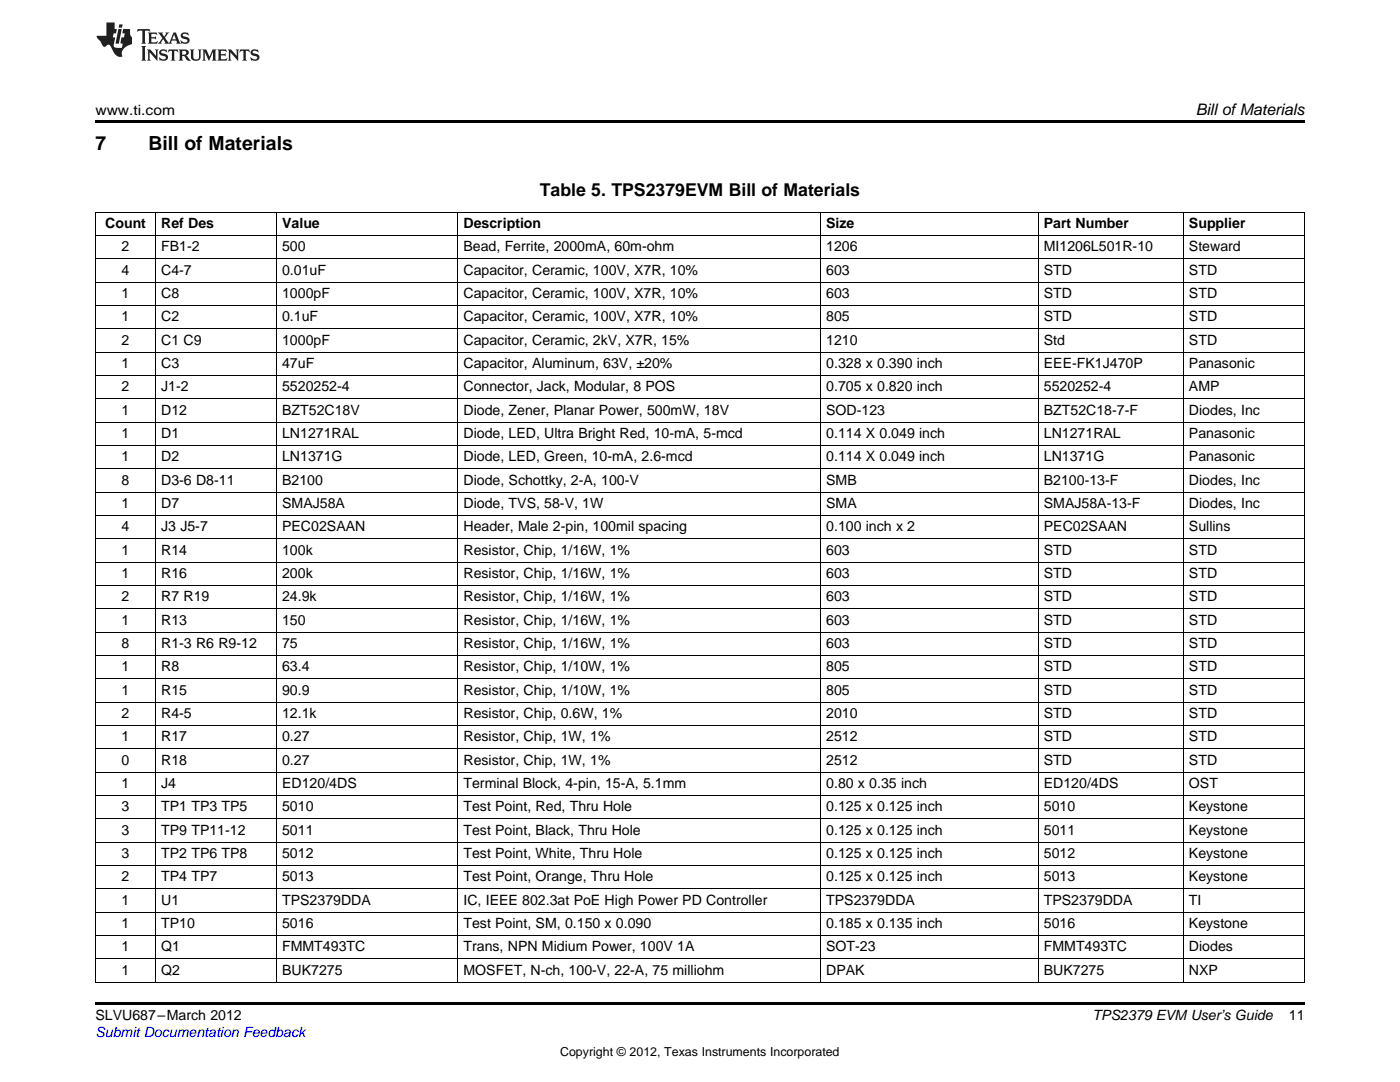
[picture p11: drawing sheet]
<svg xmlns="http://www.w3.org/2000/svg" width="279mm" height="216mm" viewBox="0 0 279 216" stroke-linecap="round" stroke-linejoin="round" font-family="sans-serif">
<defs><g id="words">
<g font-size="3.9">
<text x="19" y="30">7</text>
<text x="29.6" y="30">Bill of Materials</text>
</g>
<text font-size="3.5" x="107.7" y="39.1">Table 5. TPS2379EVM Bill of Materials</text>
<text font-size="3.2" x="238.7" y="23">Bill ofMaterials</text>
<g font-size="2.8">
<text x="19" y="23">www.ti.com</text>
<text x="21" y="45.5">Count</text>
<text x="32.2" y="45.5">Ref Des</text>
<text x="56.3" y="45.5">Value</text>
<text x="92.5" y="45.5">Description</text>
<text x="164.9" y="45.5">Size</text>
<text x="208.3" y="45.5">Part Number</text>
<text x="237.3" y="45.5">Supplier</text>
<text x="24.3" y="50.1">2</text>
<text x="32.2" y="50.1">FB1-2</text>
<text x="56.3" y="50.1">500</text>
<text x="92.5" y="50.1">Bead, Ferrite, 2000mA, 60m-ohm</text>
<text x="164.9" y="50.1">1206</text>
<text x="208.3" y="50.1">MI1206L501R-10</text>
<text x="237.3" y="50.1">Steward</text>
<text x="24.3" y="54.8">4</text>
<text x="24.3" y="59.4">1</text>
<text x="32.2" y="54.8">C4-7</text>
<text x="32.2" y="59.4">C8</text>
<text x="56.3" y="54.8">0.01uF</text>
<text x="56.3" y="59.4">1000pF</text>
<text x="92.5" y="54.8">Capacitor, Ceramic, 100V, X7R, 10%</text>
<text x="92.5" y="59.4">Capacitor, Ceramic, 100V, X7R, 10%</text>
<text x="164.9" y="54.8">603</text>
<text x="164.9" y="59.4">603</text>
<text x="208.3" y="54.8">STD</text>
<text x="208.3" y="59.4">STD</text>
<text x="237.3" y="54.8">STD</text>
<text x="237.3" y="59.4">STD</text>
<text x="24.3" y="64.1">1</text>
<text x="32.2" y="64.1">C2</text>
<text x="56.3" y="64.1">0.1uF</text>
<text x="92.5" y="64.1">Capacitor, Ceramic, 100V, X7R, 10%</text>
<text x="164.9" y="64.1">805</text>
<text x="208.3" y="64.1">STD</text>
<text x="237.3" y="64.1">STD</text>
<text x="24.3" y="68.8">2</text>
<text x="32.2" y="68.8">C1 C9</text>
<text x="56.3" y="68.8">1000pF</text>
<text x="92.5" y="68.8">Capacitor, Ceramic, 2kV, X7R, 15%</text>
<text x="164.9" y="68.8">1210</text>
<text x="208.3" y="68.8">Std</text>
<text x="237.3" y="68.8">STD</text>
<text x="24.3" y="73.4">1</text>
<text x="32.2" y="73.4">C3</text>
<text x="56.3" y="73.4">47uF</text>
<text x="92.5" y="73.4">Capacitor, Aluminum, 63V, ±20%</text>
<text x="164.9" y="73.4">0.328 x 0.390 inch</text>
<text x="208.3" y="73.4">EEE-FK1J470P</text>
<text x="237.3" y="73.4">Panasonic</text>
<text x="24.3" y="78.1">2</text>
<text x="24.3" y="82.7">1</text>
<text x="32.2" y="78.1">J1-2</text>
<text x="32.2" y="82.7">D12</text>
<text x="56.3" y="78.1">5520252-4</text>
<text x="56.3" y="82.7">BZT52C18V</text>
<text x="92.5" y="78.1">Connector, Jack, Modular, 8 POS</text>
<text x="92.5" y="82.7">Diode, Zener, Planar Power, 500mW, 18V</text>
<text x="164.9" y="78.1">0.705 x 0.820 inch</text>
<text x="164.9" y="82.7">SOD-123</text>
<text x="208.3" y="78.1">5520252-4</text>
<text x="208.3" y="82.7">BZT52C18-7-F</text>
<text x="237.3" y="78.1">AMP</text>
<text x="237.3" y="82.7">Diodes, Inc</text>
<text x="24.3" y="87.4">1</text>
<text x="32.2" y="87.4">D1</text>
<text x="56.3" y="87.4">LN1271RAL</text>
<text x="92.5" y="87.4">Diode, LED, Ultra Bright Red, 10-mA, 5-mcd</text>
<text x="164.9" y="87.4">0.114 X 0.049 inch</text>
<text x="208.3" y="87.4">LN1271RAL</text>
<text x="237.3" y="87.4">Panasonic</text>
<text x="24.3" y="92">1</text>
<text x="32.2" y="92">D2</text>
<text x="56.3" y="92">LN1371G</text>
<text x="92.5" y="92">Diode, LED, Green, 10-mA, 2.6-mcd</text>
<text x="164.9" y="92">0.114 X 0.049 inch</text>
<text x="208.3" y="92">LN1371G</text>
<text x="237.3" y="92">Panasonic</text>
<text x="24.3" y="96.7">8</text>
<text x="24.3" y="101.4">1</text>
<text x="32.2" y="96.7">D3-6 D8-11</text>
<text x="32.2" y="101.4">D7</text>
<text x="56.3" y="96.7">B2100</text>
<text x="56.3" y="101.4">SMAJ58A</text>
<text x="92.5" y="96.7">Diode, Schottky, 2-A, 100-V</text>
<text x="92.5" y="101.4">Diode, TVS, 58-V, 1W</text>
<text x="164.9" y="96.7">SMB</text>
<text x="164.9" y="101.4">SMA</text>
<text x="208.3" y="96.7">B2100-13-F</text>
<text x="208.3" y="101.4">SMAJ58A-13-F</text>
<text x="237.3" y="96.7">Diodes, Inc</text>
<text x="237.3" y="101.4">Diodes, Inc</text>
<text x="24.3" y="106">4</text>
<text x="32.2" y="106">J3 J5-7</text>
<text x="56.3" y="106">PEC02SAAN</text>
<text x="92.5" y="106">Header, Male 2-pin, 100mil spacing</text>
<text x="164.9" y="106">0.100 inch x 2</text>
<text x="208.3" y="106">PEC02SAAN</text>
<text x="237.3" y="106">Sullins</text>
<text x="24.3" y="110.7">1</text>
<text x="32.2" y="110.7">R14</text>
<text x="56.3" y="110.7">100k</text>
<text x="92.5" y="110.7">Resistor, Chip, 1/16W, 1%</text>
<text x="164.9" y="110.7">603</text>
<text x="208.3" y="110.7">STD</text>
<text x="237.3" y="110.7">STD</text>
<text x="24.3" y="115.3">1</text>
<text x="24.3" y="120">2</text>
<text x="32.2" y="115.3">R16</text>
<text x="32.2" y="120">R7 R19</text>
<text x="56.3" y="115.3">200k</text>
<text x="56.3" y="120">24.9k</text>
<text x="92.5" y="115.3">Resistor, Chip, 1/16W, 1%</text>
<text x="92.5" y="120">Resistor, Chip, 1/16W, 1%</text>
<text x="164.9" y="115.3">603</text>
<text x="164.9" y="120">603</text>
<text x="208.3" y="115.3">STD</text>
<text x="208.3" y="120">STD</text>
<text x="237.3" y="115.3">STD</text>
<text x="237.3" y="120">STD</text>
<text x="24.3" y="124.6">1</text>
<text x="32.2" y="124.6">R13</text>
<text x="56.3" y="124.6">150</text>
<text x="92.5" y="124.6">Resistor, Chip, 1/16W, 1%</text>
<text x="164.9" y="124.6">603</text>
<text x="208.3" y="124.6">STD</text>
<text x="237.3" y="124.6">STD</text>
<text x="24.3" y="129.3">8</text>
<text x="32.2" y="129.3">R1-3 R6 R9-12</text>
<text x="56.3" y="129.3">75</text>
<text x="92.5" y="129.3">Resistor, Chip, 1/16W, 1%</text>
<text x="164.9" y="129.3">603</text>
<text x="208.3" y="129.3">STD</text>
<text x="237.3" y="129.3">STD</text>
<text x="24.3" y="133.9">1</text>
<text x="32.2" y="133.9">R8</text>
<text x="56.3" y="133.9">63.4</text>
<text x="92.5" y="133.9">Resistor, Chip, 1/10W, 1%</text>
<text x="164.9" y="133.9">805</text>
<text x="208.3" y="133.9">STD</text>
<text x="237.3" y="133.9">STD</text>
<text x="24.3" y="138.6">1</text>
<text x="24.3" y="143.3">2</text>
<text x="32.2" y="138.6">R15</text>
<text x="32.2" y="143.3">R4-5</text>
<text x="56.3" y="138.6">90.9</text>
<text x="56.3" y="143.3">12.1k</text>
<text x="92.5" y="138.6">Resistor, Chip, 1/10W, 1%</text>
<text x="92.5" y="143.3">Resistor, Chip, 0.6W, 1%</text>
<text x="164.9" y="138.6">805</text>
<text x="164.9" y="143.3">2010</text>
<text x="208.3" y="138.6">STD</text>
<text x="208.3" y="143.3">STD</text>
<text x="237.3" y="138.6">STD</text>
<text x="237.3" y="143.3">STD</text>
<text x="24.3" y="147.9">1</text>
<text x="32.2" y="147.9">R17</text>
<text x="56.3" y="147.9">0.27</text>
<text x="92.5" y="147.9">Resistor, Chip, 1W, 1%</text>
<text x="164.9" y="147.9">2512</text>
<text x="208.3" y="147.9">STD</text>
<text x="237.3" y="147.9">STD</text>
<text x="24.3" y="152.6">0</text>
<text x="32.2" y="152.6">R18</text>
<text x="56.3" y="152.6">0.27</text>
<text x="92.5" y="152.6">Resistor, Chip, 1W, 1%</text>
<text x="164.9" y="152.6">2512</text>
<text x="208.3" y="152.6">STD</text>
<text x="237.3" y="152.6">STD</text>
<text x="24.3" y="157.2">1</text>
<text x="24.3" y="161.9">3</text>
<text x="32.2" y="157.2">J4</text>
<text x="32.2" y="161.9">TP1 TP3 TP5</text>
<text x="56.3" y="157.2">ED120/4DS</text>
<text x="56.3" y="161.9">5010</text>
<text x="92.5" y="157.2">Terminal Block, 4-pin, 15-A, 5.1mm</text>
<text x="92.5" y="161.9">Test Point, Red, Thru Hole</text>
<text x="164.9" y="157.2">0.80 x 0.35 inch</text>
<text x="164.9" y="161.9">0.125 x 0.125 inch</text>
<text x="208.3" y="157.2">ED120/4DS</text>
<text x="208.3" y="161.9">5010</text>
<text x="237.3" y="157.2">OST</text>
<text x="237.3" y="161.9">Keystone</text>
<text x="24.3" y="166.5">3</text>
<text x="32.2" y="166.5">TP9 TP11-12</text>
<text x="56.3" y="166.5">5011</text>
<text x="92.5" y="166.5">Test Point, Black, Thru Hole</text>
<text x="164.9" y="166.5">0.125 x 0.125 inch</text>
<text x="208.3" y="166.5">5011</text>
<text x="237.3" y="166.5">Keystone</text>
<text x="24.3" y="171.2">3</text>
<text x="32.2" y="171.2">TP2 TP6 TP8</text>
<text x="56.3" y="171.2">5012</text>
<text x="92.5" y="171.2">Test Point, White, Thru Hole</text>
<text x="164.9" y="171.2">0.125 x 0.125 inch</text>
<text x="208.3" y="171.2">5012</text>
<text x="237.3" y="171.2">Keystone</text>
<text x="24.3" y="175.9">2</text>
<text x="32.2" y="175.9">TP4 TP7</text>
<text x="56.3" y="175.9">5013</text>
<text x="92.5" y="175.9">Test Point, Orange, Thru Hole</text>
<text x="164.9" y="175.9">0.125 x 0.125 inch</text>
<text x="208.3" y="175.9">5013</text>
<text x="237.3" y="175.9">Keystone</text>
<text x="24.3" y="180.5">1</text>
<text x="24.3" y="185.2">1</text>
<text x="32.2" y="180.5">U1</text>
<text x="32.2" y="185.2">TP10</text>
<text x="56.3" y="180.5">TPS2379DDA</text>
<text x="56.3" y="185.2">5016</text>
<text x="92.5" y="180.5">IC, IEEE 802.3at PoE High Power PD Controller</text>
<text x="92.5" y="185.2">Test Point, SM, 0.150 x 0.090</text>
<text x="164.9" y="180.5">TPS2379DDA</text>
<text x="164.9" y="185.2">0.185 x 0.135 inch</text>
<text x="208.3" y="180.5">TPS2379DDA</text>
<text x="208.3" y="185.2">5016</text>
<text x="237.3" y="180.5">TI</text>
<text x="237.3" y="185.2">Keystone</text>
<text x="24.3" y="189.8">1</text>
<text x="32.2" y="189.8">Q1</text>
<text x="56.3" y="189.8">FMMT493TC</text>
<text x="92.5" y="189.8">Trans, NPN Midium Power, 100V 1A</text>
<text x="164.9" y="189.8">SOT-23</text>
<text x="208.3" y="189.8">FMMT493TC</text>
<text x="237.3" y="189.8">Diodes</text>
<text x="24.3" y="194.5">1</text>
<text x="32.2" y="194.5">Q2</text>
<text x="56.3" y="194.5">BUK7275</text>
<text x="92.5" y="194.5">MOSFET, N-ch, 100-V, 22-A, 75 milliohm</text>
<text x="164.9" y="194.5">DPAK</text>
<text x="208.3" y="194.5">BUK7275</text>
<text x="237.3" y="194.5">NXP</text>
<text x="19" y="203.6">SLVU687–March 2012</text>
<text x="218.1" y="203.6">TPS2379 EVM User’s Guide</text>
<text x="257.2" y="203.5">11</text>
</g>
<text font-size="2.8" fill="#00f" x="19" y="206.9">Submit Documentation Feedback</text>
<text font-size="2.5" x="111.8" y="210.7">Copyright © 2012, Texas Instruments Incorporated</text>
</g></defs>
<g fill="#231f20">
<path d="M27.5 5.8l-.1 .6 .4-.3h.6v.2v2.1l-.2 .3h1l-.3-.3v-2.1l.1-.2h.5l.5 .3-.2-.6zM29.5 6.5l.2 .4v1.5l-.2 .3h1.8l.2-.5a1.04 1.04 0 0 1-1.3 .1v-.6h.6l.3 .2v-.7l-.3 .2h-.6v-.6h.8l.4 .2-.2-.5zM31.5 6.5l.9 1.1-.9 1.1h.8l-.2-.2 .5-.7 .4 .7-.2 .2h1.5l-.1-.2 .1-.4h.9l.1 .4-.2 .2h1l-.3-.3-.7-1.9h-.5l-.9 2.1-.8-1.1 .9-1h-.8l.1 .3-.3 .5-.4-.6 .2-.2zM34.7 6.9l.4 .9h-.7zM36.3 6.6a.63 .63 0 0 0-.2 .7 .63 .63 0 0 0 .6 .4l.6 .2 .1 .2a.75 .75 0 0 1-.7 .4 .75 .75 0 0 1-.6-.5l.1 .7 .1-.1a1.11 1.11 0 0 0 1.5-.5 1.13 1.13 0 0 0-1.2-.9l-.1-.3a1.04 1.04 0 0 1 1.2 .2l-.2-.6-.1 .1-.5-.1zM28.2 9.2l.2 .3v2.2l-.2 .4h1l-.3-.4v-2.2l.3-.3zM29.3 9.9l.3 .3v1.5l-.3 .4h.8l-.2-.4v-1.3l1.5 1.7v-1.9l.2-.3h-.7l.2 .3v.9l-1.1-1.2zM32 10a.62 .62 0 0 0-.2 .7 .62 .62 0 0 0 .6 .4l.6 .2 .1 .2a.76 .76 0 0 1-.7 .4 .76 .76 0 0 1-.6-.5l.1 .7 .1-.1a1.11 1.11 0 0 0 1.5-.6 1.13 1.13 0 0 0-1.2-.8l-.1-.3a1.04 1.04 0 0 1 1.2 .1l-.2-.5-.1 .1-.5-.2zM33.7 9.9l-.2 .6a.61 .61 0 0 1 .8-.3v1.5l-.2 .4h.9l-.2-.4v-1.5a.63 .63 0 0 1 .8 .3l-.2-.6zM35.6 9.9l.3 .3v1.5l-.3 .4h1l-.2-.2v-.7l.5 .2a.76 .76 0 0 0 1.2 .6l-1-.9a.58 .58 0 0 0 .6-.6 .58 .58 0 0 0-.5-.6zM36.4 10.2l.1-.1a.45 .45 0 0 1 .5 .1 .45 .45 0 0 1 .1 .5l-.7 .2zM37.9 9.9l.2 .2a2.17 2.17 0 0 0 .3 1.9 .99 .99 0 0 0 1.6-.7v-1.1l.2-.3h-.7l.2 .2a1.92 1.92 0 0 1-.2 1.7 .6 .6 0 0 1-.9-.5v-1.1l.2-.3zM40.4 9.9l.2 .3v1.5l-.2 .4h.7l-.2-.4v-1.4l.8 1.8 .8-1.8v1.4l-.2 .4h.9l-.2-.4v-1.5l.2-.3h-.8l-.6 1.4-.6-1.4zM43.4 9.9l.2 .3v1.5l-.2 .4h1.8l.2-.6a1.04 1.04 0 0 1-1.3 .2v-.6h.5l.4 .1v-.6l-.4 .2h-.5v-.6h.8l.3 .2-.1-.5zM45.5 9.9l.2 .3v1.5l-.2 .4h.7l-.2-.4v-1.3l1.5 1.7v-1.9l.2-.3h-.7l.2 .3v.9l-1.1-1.2zM47.9 9.9l-.1 .6a.61 .61 0 0 1 .8-.3v1.5l-.3 .4h1l-.3-.4 .1-1.5a.63 .63 0 0 1 .7 .3l-.1-.6zM50.2 10a.62 .62 0 0 0-.2 .7 .62 .62 0 0 0 .6 .4l.6 .2 .2 .2a.76 .76 0 0 1-.8 .4 .76 .76 0 0 1-.6-.5l.1 .7 .2-.1a1.11 1.11 0 0 0 1.5-.6 1.13 1.13 0 0 0-1.3-.8l-.1-.3a1.04 1.04 0 0 1 1.2 .1l-.1-.5-.2 .1-.5-.2z"/>
<path d="M21.2 4.5v2.6h-1.9l.1 .4 .7 .9a.91 .91 0 0 0 1 .9 .56 .56 0 0 1 .5-.4 .56 .56 0 0 1 .5 .3l.4 .8a1.53 1.53 0 0 0 1.9 1.3 1.54 1.54 0 0 1 1-2.1l.9-.4v-1.4a1.52 1.52 0 0 1-.3-1.6h-1.4l-.2 .9h.5l-.2 .8h-.4l-.2 .9v.2l.4 .1-.2 .9a1.93 1.93 0 0 1-1.6-.3l.3-1.8h-.5l.2-.8h.4l.2-.9h-.4v-1.3zM23.6 5.8l-.6 2.9h.7l.6-2.9zM23.8 4.9l-.1 .6h.6l.2-.6z"/>
</g>
<path d="M19 24h241.3v.6h-241.3zM19 200h241.3v.6h-241.3z" fill="#000"/>
<g fill="none" stroke="#000" stroke-width=".2">
<path d="M19 56.3h241.3M19 51.6h241.3M19 47h241.3M19 42.3h241.3M19.1 42.4v153.6M31.1 42.4v153.6M55.2 42.4v153.6M91.4 42.4v153.6M163.8 42.4v153.6M207.2 42.4v153.6M236.2 42.4v153.6M260.3 42.4v153.6"/>
<path d="M19 79.6h241.3M19 74.9h241.3M19 70.3h241.3M19 65.6h241.3M19 60.9h241.3M19 98.2h241.3M19 93.5h241.3M19 88.9h241.3M19 84.2h241.3M19 116.8h241.3M19 112.2h241.3M19 107.5h241.3"/>
<path d="M19 102.9h241.3M19 135.4h241.3M19 130.8h241.3M19 126.1h241.3M19 121.5h241.3M19 158.7h241.3M19 154.1h241.3M19 149.4h241.3M19 144.8h241.3M19 140.1h241.3M19 177.4h241.3M19 172.7h241.3"/>
<path d="M19 168h241.3M19 163.4h241.3M19 196h241.3M19 191.3h241.3M19 186.7h241.3M19 182h241.3"/>
</g>
<use href="#words"/>
</svg>
